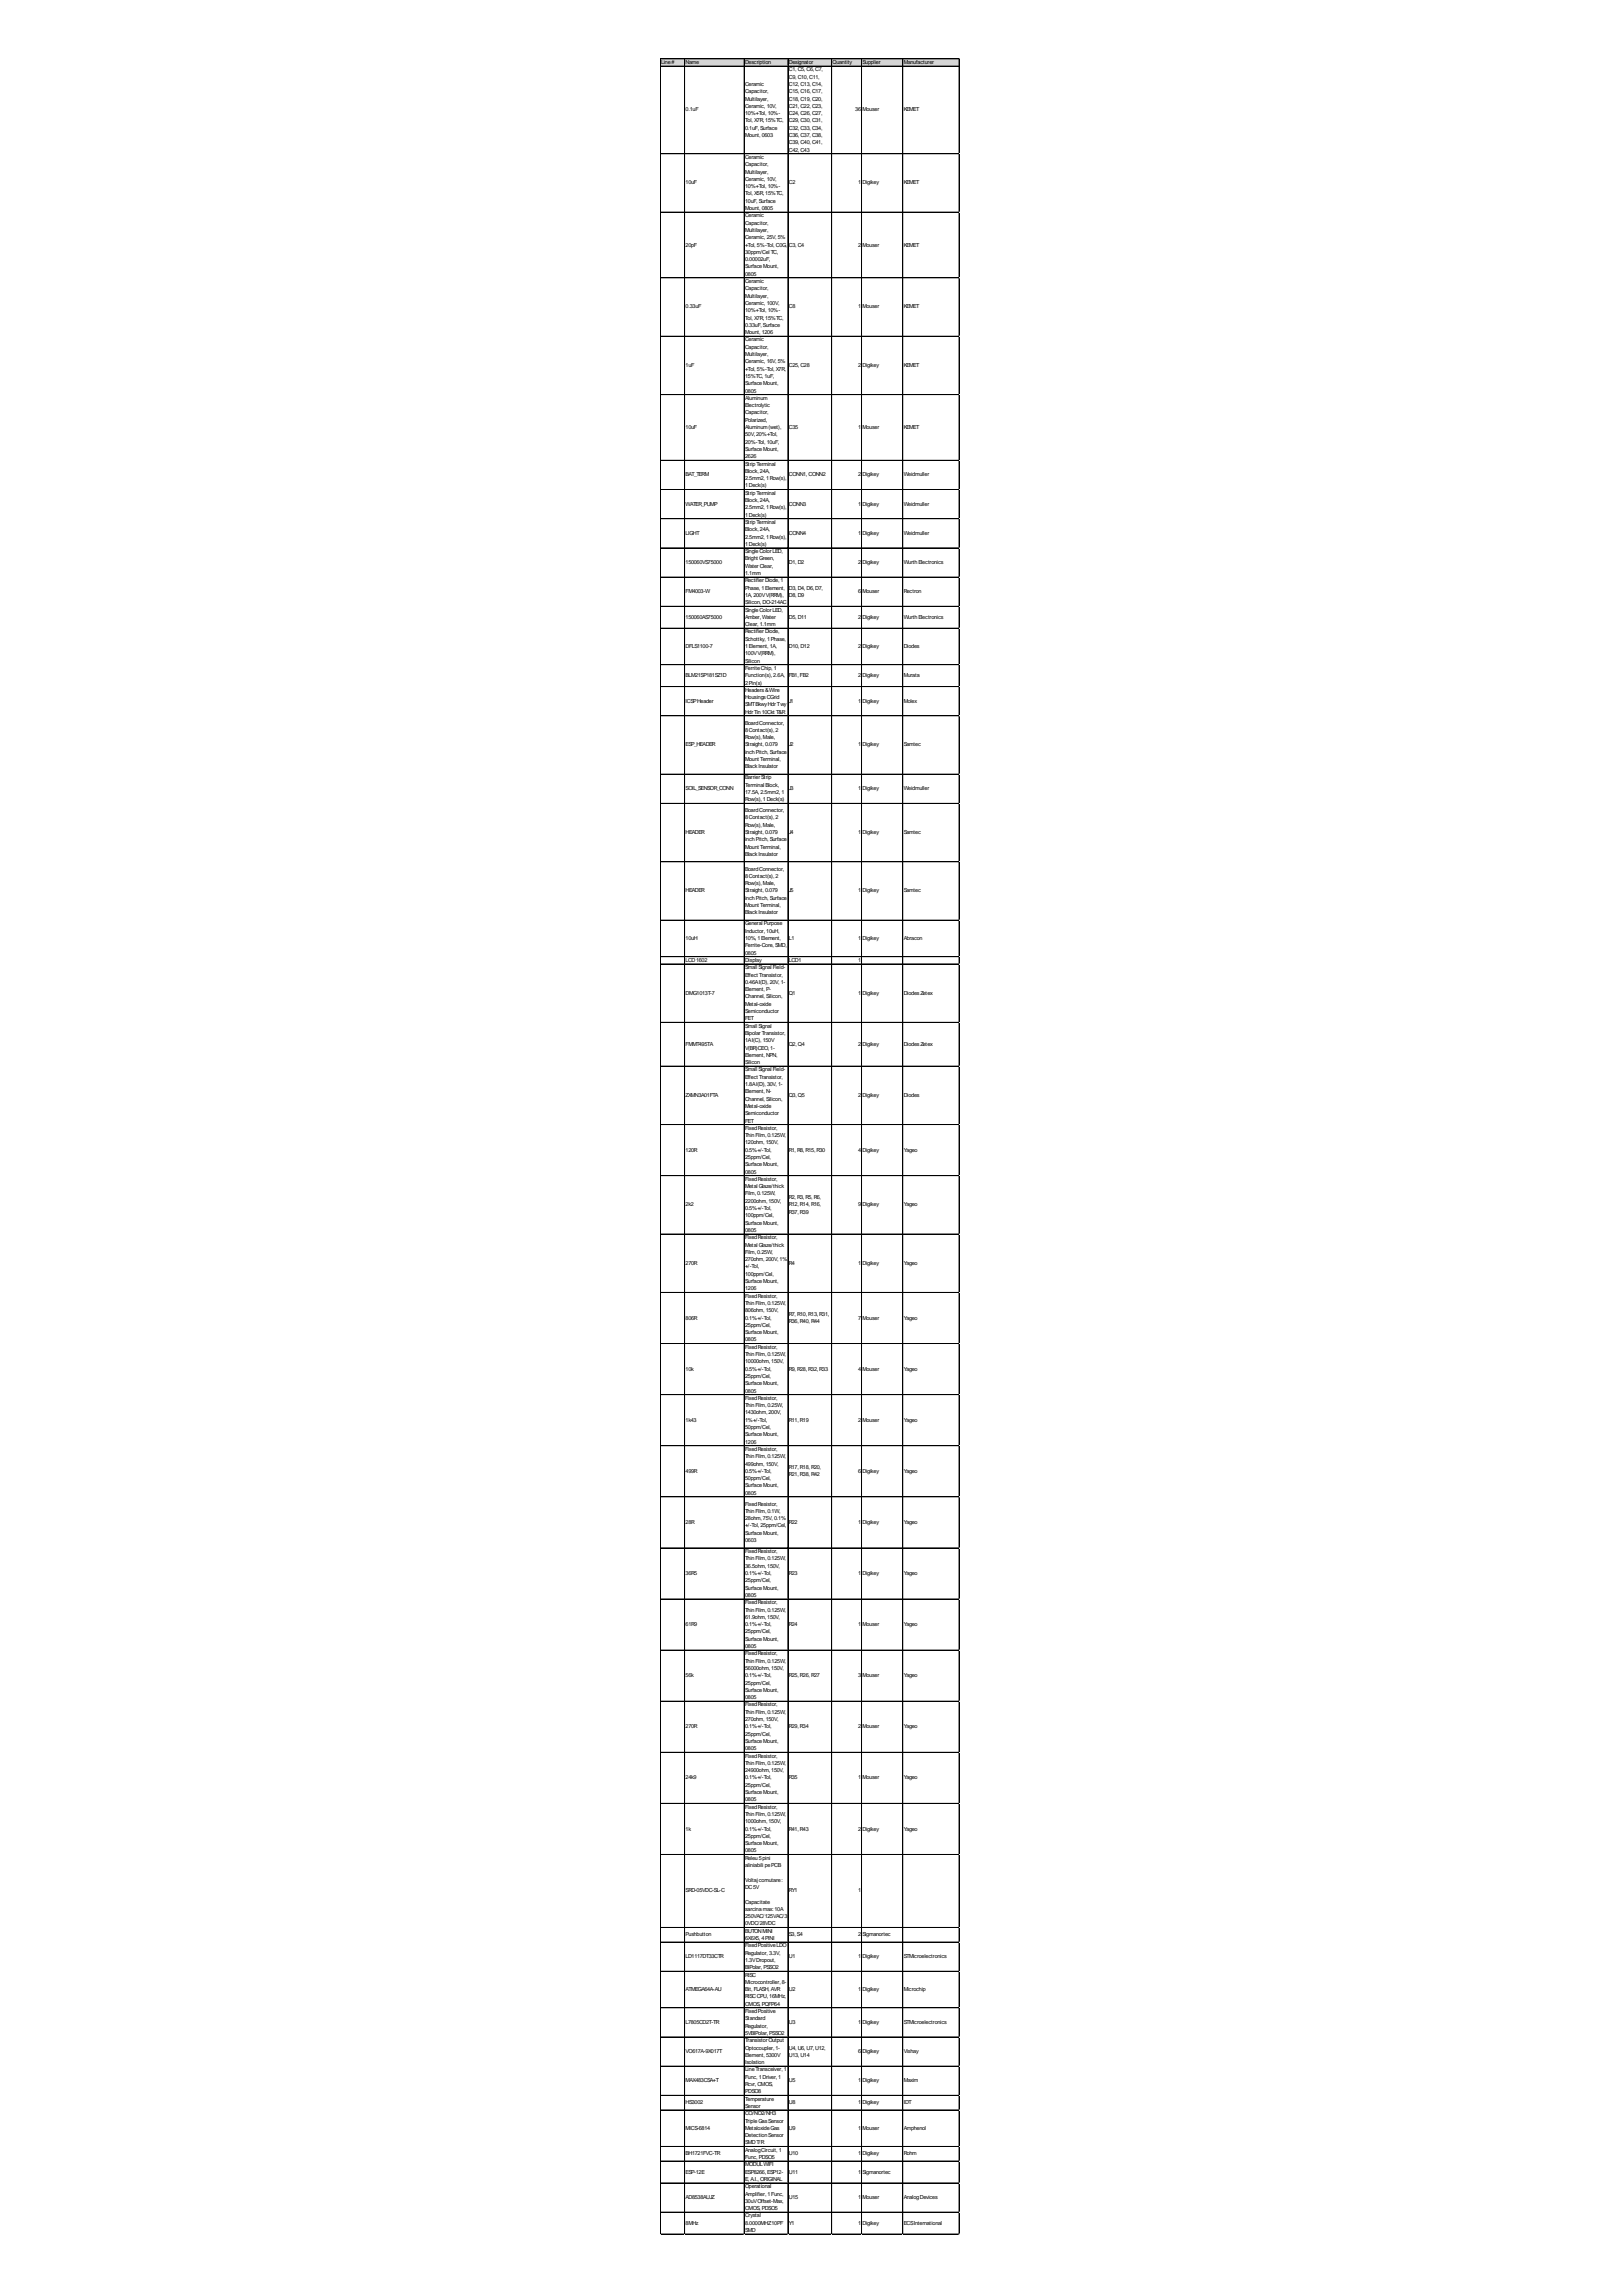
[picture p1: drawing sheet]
<svg xmlns="http://www.w3.org/2000/svg" width="210mm" height="297mm" viewBox="0 0 210 297" stroke-linecap="round" stroke-linejoin="round" font-family="sans-serif">
<defs><g id="words">
<g font-size=".7">
<text x="85.6" y="8.3">Line#</text>
<text x="88.7" y="8.3">Name</text>
<text x="96.4" y="8.3">Description</text>
<text x="96.4" y="11.1">Ceramic</text>
<text x="102.1" y="8.3">Designator</text>
<text x="102.1" y="9.2">C1, C5, C6, C7,</text>
<text x="102.1" y="10.2">C9, C10, C11,</text>
<text x="102.1" y="11.1">C12, C13, C14,</text>
<text x="107.7" y="8.3">Quantity</text>
<text x="111.6" y="8.3">Supplier</text>
<text x="117" y="8.3">Manufacturer</text>
<text x="88.7" y="14.4">0.1uF</text>
<text x="96.4" y="12.1">Capacitor,</text>
<text x="96.4" y="13">Multilayer,</text>
<text x="96.4" y="14">Ceramic, 10V,</text>
<text x="96.4" y="14.9">10%+Tol, 10%-</text>
<text x="96.4" y="15.8">Tol, X7R, 15%TC,</text>
<text x="96.4" y="16.8">0.1uF, Surface</text>
<text x="96.4" y="17.7">Mount, 0603</text>
<text x="102.1" y="12.1">C15, C16, C17,</text>
<text x="102.1" y="13">C18, C19, C20,</text>
<text x="102.1" y="14">C21, C22, C23,</text>
<text x="102.1" y="14.9">C24, C26, C27,</text>
<text x="102.1" y="15.8">C29, C30, C31,</text>
<text x="102.1" y="16.8">C32, C33, C34,</text>
<text x="102.1" y="17.7">C36, C37, C38,</text>
<text x="110.7" y="14.4">36</text>
<text x="111.6" y="14.4">Mouser</text>
<text x="117" y="14.4">KEMET</text>
<text x="88.7" y="23.9">10uF</text>
<text x="96.4" y="20.6">Ceramic</text>
<text x="96.4" y="21.5">Capacitor,</text>
<text x="96.4" y="22.5">Multilayer,</text>
<text x="96.4" y="23.4">Ceramic, 10V,</text>
<text x="102.1" y="18.7">C39, C40, C41,</text>
<text x="102.1" y="19.6">C42, C43</text>
<text x="102.1" y="23.9">C2</text>
<text x="111" y="23.9">1</text>
<text x="111.6" y="23.9">Digikey</text>
<text x="117" y="23.9">KEMET</text>
<text x="96.4" y="24.3">10%+Tol, 10%-</text>
<text x="96.4" y="25.3">Tol, X5R, 15%TC,</text>
<text x="96.4" y="26.2">10uF, Surface</text>
<text x="96.4" y="27.2">Mount, 0805</text>
<text x="96.4" y="28.1">Ceramic</text>
<text x="96.4" y="29.1">Capacitor,</text>
<text x="88.7" y="31.9">20pF</text>
<text x="96.4" y="30">Multilayer,</text>
<text x="96.4" y="31">Ceramic, 25V, 5%</text>
<text x="96.4" y="31.9">+Tol, 5%-Tol, C0G,</text>
<text x="96.4" y="32.8">30ppm/Cel TC,</text>
<text x="96.4" y="33.8">0.00002uF,</text>
<text x="96.4" y="34.7">SurfaceMount,</text>
<text x="96.4" y="35.7">0805</text>
<text x="102.1" y="31.9">C3, C4</text>
<text x="111" y="31.9">2</text>
<text x="111.6" y="31.9">Mouser</text>
<text x="117" y="31.9">KEMET</text>
<text x="88.7" y="39.9">0.33uF</text>
<text x="96.4" y="36.6">Ceramic</text>
<text x="96.4" y="37.6">Capacitor,</text>
<text x="96.4" y="38.5">Multilayer,</text>
<text x="96.4" y="39.5">Ceramic, 100V,</text>
<text x="96.4" y="40.4">10%+Tol, 10%-</text>
<text x="96.4" y="41.3">Tol, X7R, 15%TC,</text>
<text x="102.1" y="39.9">C8</text>
<text x="111" y="39.9">1</text>
<text x="111.6" y="39.9">Mouser</text>
<text x="117" y="39.9">KEMET</text>
<text x="88.7" y="47.5">1uF</text>
<text x="96.4" y="42.3">0.33uF, Surface</text>
<text x="96.4" y="43.2">Mount, 1206</text>
<text x="96.4" y="44.2">Ceramic</text>
<text x="96.4" y="45.1">Capacitor,</text>
<text x="96.4" y="46.1">Multilayer,</text>
<text x="96.4" y="47">Ceramic, 16V, 5%</text>
<text x="96.4" y="48">+Tol, 5%-Tol, X7R,</text>
<text x="102.1" y="47.5">C25, C28</text>
<text x="111" y="47.5">2</text>
<text x="111.6" y="47.5">Digikey</text>
<text x="117" y="47.5">KEMET</text>
<text x="96.4" y="48.9">15%TC, 1uF,</text>
<text x="96.4" y="49.8">SurfaceMount,</text>
<text x="96.4" y="50.8">0805</text>
<text x="96.4" y="51.7">Aluminum</text>
<text x="96.4" y="52.7">Electrolytic</text>
<text x="96.4" y="53.6">Capacitor,</text>
<text x="88.7" y="55.5">10uF</text>
<text x="96.4" y="54.6">Polarized,</text>
<text x="96.4" y="55.5">Aluminum(wet),</text>
<text x="96.4" y="56.5">50V, 20%+Tol,</text>
<text x="96.4" y="57.4">20%-Tol, 10uF,</text>
<text x="96.4" y="58.3">SurfaceMount,</text>
<text x="96.4" y="59.3">2626</text>
<text x="102.1" y="55.5">C35</text>
<text x="111" y="55.5">1</text>
<text x="111.6" y="55.5">Mouser</text>
<text x="117" y="55.5">KEMET</text>
<text x="88.7" y="61.6">BAT_TERM</text>
<text x="88.7" y="65.4">WATER_PUMP</text>
<text x="96.4" y="60.2">StripTerminal</text>
<text x="96.4" y="61.2">Block, 24A,</text>
<text x="96.4" y="62.1">2.5mm2, 1Row(s),</text>
<text x="96.4" y="63.1">1Deck(s)</text>
<text x="96.4" y="64">StripTerminal</text>
<text x="96.4" y="65">Block, 24A,</text>
<text x="96.4" y="65.9">2.5mm2, 1Row(s),</text>
<text x="102.1" y="61.6">CONN1, CONN2</text>
<text x="102.1" y="65.4">CONN3</text>
<text x="111" y="61.6">2</text>
<text x="111" y="65.4">1</text>
<text x="111.6" y="61.6">Digikey</text>
<text x="111.6" y="65.4">Digikey</text>
<text x="117" y="61.6">Weidmuller</text>
<text x="117" y="65.4">Weidmuller</text>
<text x="88.7" y="69.2">LIGHT</text>
<text x="96.4" y="66.8">1Deck(s)</text>
<text x="96.4" y="67.8">StripTerminal</text>
<text x="96.4" y="68.7">Block, 24A,</text>
<text x="96.4" y="69.7">2.5mm2, 1Row(s),</text>
<text x="96.4" y="70.6">1Deck(s)</text>
<text x="96.4" y="71.6">SingleColorLED,</text>
<text x="102.1" y="69.2">CONN4</text>
<text x="111" y="69.2">1</text>
<text x="111.6" y="69.2">Digikey</text>
<text x="117" y="69.2">Weidmuller</text>
<text x="88.7" y="73">150060VS75000</text>
<text x="88.7" y="76.7">FM4003-W</text>
<text x="96.4" y="72.5">Bright Green,</text>
<text x="96.4" y="73.5">WaterClear,</text>
<text x="96.4" y="74.4">1.1mm</text>
<text x="96.4" y="75.3">RectifierDiode, 1</text>
<text x="96.4" y="76.3">Phase, 1Element,</text>
<text x="96.4" y="77.2">1A, 200VV(RRM),</text>
<text x="102.1" y="73">D1, D2</text>
<text x="102.1" y="76.3">D3, D4, D6, D7,</text>
<text x="102.1" y="77.2">D8, D9</text>
<text x="111" y="73">2</text>
<text x="111" y="76.7">6</text>
<text x="111.6" y="73">Digikey</text>
<text x="111.6" y="76.7">Mouser</text>
<text x="117" y="73">WurthElectronics</text>
<text x="117" y="76.7">Rectron</text>
<text x="88.7" y="80.1">150060AS75000</text>
<text x="88.7" y="83.8">DFLS1100-7</text>
<text x="96.4" y="78.2">Silicon, DO-214AC</text>
<text x="96.4" y="79.1">SingleColorLED,</text>
<text x="96.4" y="80.1">Amber, Water</text>
<text x="96.4" y="81">Clear, 1.1mm</text>
<text x="96.4" y="82">RectifierDiode,</text>
<text x="96.4" y="82.9">Schottky, 1Phase,</text>
<text x="96.4" y="83.8">1Element, 1A,</text>
<text x="102.1" y="80.1">D5, D11</text>
<text x="102.1" y="83.8">D10, D12</text>
<text x="111" y="80.1">2</text>
<text x="111" y="83.8">2</text>
<text x="111.6" y="80.1">Digikey</text>
<text x="111.6" y="83.8">Digikey</text>
<text x="117" y="80.1">WurthElectronics</text>
<text x="117" y="83.8">Diodes</text>
<text x="88.7" y="87.6">BLM21SP181SZ1D</text>
<text x="96.4" y="84.8">100VV(RRM),</text>
<text x="96.4" y="85.7">Silicon</text>
<text x="96.4" y="86.7">FerriteChip, 1</text>
<text x="96.4" y="87.6">Function(s), 2.6A,</text>
<text x="96.4" y="88.6">2Pin(s)</text>
<text x="96.4" y="89.5">Headers&amp;Wire</text>
<text x="102.1" y="87.6">FB1, FB2</text>
<text x="111" y="87.6">2</text>
<text x="111.6" y="87.6">Digikey</text>
<text x="117" y="87.6">Murata</text>
<text x="88.7" y="90.9">ICSPHeader</text>
<text x="96.4" y="90.4">HousingsCGrid</text>
<text x="96.4" y="91.4">SMTBkwyHdrTwy</text>
<text x="96.4" y="92.3">HdrTin10Ckt T&amp;R</text>
<text x="96.4" y="93.7">BoardConnector,</text>
<text x="96.4" y="94.7">8Contact(s), 2</text>
<text x="96.4" y="95.6">Row(s), Male,</text>
<text x="102.1" y="90.9">J1</text>
<text x="111" y="90.9">1</text>
<text x="111.6" y="90.9">Digikey</text>
<text x="117" y="90.9">Molex</text>
<text x="88.7" y="96.6">ESP_HEADER</text>
<text x="96.4" y="96.6">Straight, 0.079</text>
<text x="96.4" y="97.5">inchPitch, Surface</text>
<text x="96.4" y="98.5">Mount Terminal,</text>
<text x="96.4" y="99.4">BlackInsulator</text>
<text x="96.4" y="100.8">BarrierStrip</text>
<text x="96.4" y="101.8">Terminal Block,</text>
<text x="102.1" y="96.6">J2</text>
<text x="111" y="96.6">1</text>
<text x="111.6" y="96.6">Digikey</text>
<text x="117" y="96.6">Samtec</text>
<text x="88.7" y="102.2">SOIL_SENSOR_CONN</text>
<text x="88.7" y="107.9">HEADER</text>
<text x="96.4" y="102.7">17.5A, 2.5mm2, 1</text>
<text x="96.4" y="103.7">Row(s), 1Deck(s)</text>
<text x="96.4" y="105.1">BoardConnector,</text>
<text x="96.4" y="106">8Contact(s), 2</text>
<text x="96.4" y="107">Row(s), Male,</text>
<text x="96.4" y="107.9">Straight, 0.079</text>
<text x="102.1" y="102.2">J3</text>
<text x="102.1" y="107.9">J4</text>
<text x="111" y="102.2">1</text>
<text x="111" y="107.9">1</text>
<text x="111.6" y="102.2">Digikey</text>
<text x="111.6" y="107.9">Digikey</text>
<text x="117" y="102.2">Weidmuller</text>
<text x="117" y="107.9">Samtec</text>
<text x="96.4" y="108.8">inchPitch, Surface</text>
<text x="96.4" y="109.8">Mount Terminal,</text>
<text x="96.4" y="110.7">BlackInsulator</text>
<text x="96.4" y="112.6">BoardConnector,</text>
<text x="96.4" y="113.6">8Contact(s), 2</text>
<text x="88.7" y="115.5">HEADER</text>
<text x="96.4" y="114.5">Row(s), Male,</text>
<text x="96.4" y="115.5">Straight, 0.079</text>
<text x="96.4" y="116.4">inchPitch, Surface</text>
<text x="96.4" y="117.3">Mount Terminal,</text>
<text x="96.4" y="118.3">BlackInsulator</text>
<text x="96.4" y="119.7">General Purpose</text>
<text x="102.1" y="115.5">J5</text>
<text x="111" y="115.5">1</text>
<text x="111.6" y="115.5">Digikey</text>
<text x="117" y="115.5">Samtec</text>
<text x="88.7" y="121.6">10uH</text>
<text x="88.7" y="124.4">LCD1602</text>
<text x="96.4" y="120.7">Inductor, 10uH,</text>
<text x="96.4" y="121.6">10%, 1Element,</text>
<text x="96.4" y="122.6">Ferrite-Core, SMD,</text>
<text x="96.4" y="123.5">0805</text>
<text x="96.4" y="124.4">Display</text>
<text x="96.4" y="125.4">Small Signal Field-</text>
<text x="102.1" y="121.6">L1</text>
<text x="102.1" y="124.4">LCD1</text>
<text x="111" y="121.6">1</text>
<text x="111" y="124.4">1</text>
<text x="111.6" y="121.6">Digikey</text>
<text x="117" y="121.6">Abracon</text>
<text x="88.7" y="128.7">DMG1013T-7</text>
<text x="96.4" y="126.3">Effect Transistor,</text>
<text x="96.4" y="127.3">0.46AI(D), 20V, 1-</text>
<text x="96.4" y="128.2">Element, P-</text>
<text x="96.4" y="129.2">Channel, Silicon,</text>
<text x="96.4" y="130.1">Metal-oxide</text>
<text x="96.4" y="131.1">Semiconductor</text>
<text x="96.4" y="132">FET</text>
<text x="102.1" y="128.7">Q1</text>
<text x="111" y="128.7">1</text>
<text x="111.6" y="128.7">Digikey</text>
<text x="117" y="128.7">DiodesZetex</text>
<text x="88.7" y="135.3">FMMT495TA</text>
<text x="96.4" y="132.9">Small Signal</text>
<text x="96.4" y="133.9">BipolarTransistor,</text>
<text x="96.4" y="134.8">1AI(C), 150V</text>
<text x="96.4" y="135.8">V(BR)CEO, 1-</text>
<text x="96.4" y="136.7">Element, NPN,</text>
<text x="96.4" y="137.7">Silicon</text>
<text x="102.1" y="135.3">Q2, Q4</text>
<text x="111" y="135.3">2</text>
<text x="111.6" y="135.3">Digikey</text>
<text x="117" y="135.3">DiodesZetex</text>
<text x="88.7" y="141.9">ZXMN3A01FTA</text>
<text x="96.4" y="138.6">Small Signal Field-</text>
<text x="96.4" y="139.6">Effect Transistor,</text>
<text x="96.4" y="140.5">1.8AI(D), 30V, 1-</text>
<text x="96.4" y="141.4">Element, N-</text>
<text x="96.4" y="142.4">Channel, Silicon,</text>
<text x="96.4" y="143.3">Metal-oxide</text>
<text x="102.1" y="141.9">Q3, Q5</text>
<text x="111" y="141.9">2</text>
<text x="111.6" y="141.9">Digikey</text>
<text x="117" y="141.9">Diodes</text>
<text x="88.7" y="149">120R</text>
<text x="96.4" y="144.3">Semiconductor</text>
<text x="96.4" y="145.2">FET</text>
<text x="96.4" y="146.2">FixedResistor,</text>
<text x="96.4" y="147.1">ThinFilm, 0.125W,</text>
<text x="96.4" y="148.1">120ohm, 150V,</text>
<text x="96.4" y="149">0.5%+/-Tol,</text>
<text x="96.4" y="149.9">25ppm/Cel,</text>
<text x="102.1" y="149">R1, R8, R15, R30</text>
<text x="111" y="149">4</text>
<text x="111.6" y="149">Digikey</text>
<text x="117" y="149">Yageo</text>
<text x="96.4" y="150.9">SurfaceMount,</text>
<text x="96.4" y="151.8">0805</text>
<text x="96.4" y="152.8">FixedResistor,</text>
<text x="96.4" y="153.7">Metal Glaze/thick</text>
<text x="96.4" y="154.7">Film, 0.125W,</text>
<text x="96.4" y="155.6">2200ohm, 150V,</text>
<text x="102.1" y="155.1">R2, R3, R5, R6,</text>
<text x="88.7" y="156.1">2k2</text>
<text x="96.4" y="156.6">0.5%+/-Tol,</text>
<text x="96.4" y="157.5">100ppm/Cel,</text>
<text x="96.4" y="158.4">SurfaceMount,</text>
<text x="96.4" y="159.4">0805</text>
<text x="96.4" y="160.3">FixedResistor,</text>
<text x="96.4" y="161.3">Metal Glaze/thick</text>
<text x="102.1" y="156.1">R12, R14, R16,</text>
<text x="102.1" y="157">R37, R39</text>
<text x="111" y="156.1">9</text>
<text x="111.6" y="156.1">Digikey</text>
<text x="117" y="156.1">Yageo</text>
<text x="88.7" y="163.6">270R</text>
<text x="96.4" y="162.2">Film, 0.25W,</text>
<text x="96.4" y="163.2">270ohm, 200V, 1%</text>
<text x="96.4" y="164.1">+/-Tol,</text>
<text x="96.4" y="165.1">100ppm/Cel,</text>
<text x="96.4" y="166">SurfaceMount,</text>
<text x="96.4" y="166.9">1206</text>
<text x="96.4" y="167.9">FixedResistor,</text>
<text x="102.1" y="163.6">R4</text>
<text x="111" y="163.6">1</text>
<text x="111.6" y="163.6">Digikey</text>
<text x="117" y="163.6">Yageo</text>
<text x="88.7" y="170.7">806R</text>
<text x="96.4" y="168.8">ThinFilm, 0.125W,</text>
<text x="96.4" y="169.8">806ohm, 150V,</text>
<text x="96.4" y="170.7">0.1%+/-Tol,</text>
<text x="96.4" y="171.7">25ppm/Cel,</text>
<text x="96.4" y="172.6">SurfaceMount,</text>
<text x="96.4" y="173.6">0805</text>
<text x="102.1" y="170.2">R7, R10, R13, R31,</text>
<text x="102.1" y="171.2">R36, R40, R44</text>
<text x="111" y="170.7">7</text>
<text x="111.6" y="170.7">Mouser</text>
<text x="117" y="170.7">Yageo</text>
<text x="88.7" y="177.3">10k</text>
<text x="96.4" y="174.5">FixedResistor,</text>
<text x="96.4" y="175.4">ThinFilm, 0.125W,</text>
<text x="96.4" y="176.4">10000ohm, 150V,</text>
<text x="96.4" y="177.3">0.5%+/-Tol,</text>
<text x="96.4" y="178.3">25ppm/Cel,</text>
<text x="96.4" y="179.2">SurfaceMount,</text>
<text x="102.1" y="177.3">R9, R28, R32, R33</text>
<text x="111" y="177.3">4</text>
<text x="111.6" y="177.3">Mouser</text>
<text x="117" y="177.3">Yageo</text>
<text x="88.7" y="183.9">1k43</text>
<text x="96.4" y="180.2">0805</text>
<text x="96.4" y="181.1">FixedResistor,</text>
<text x="96.4" y="182">ThinFilm, 0.25W,</text>
<text x="96.4" y="183">1430ohm, 200V,</text>
<text x="96.4" y="183.9">1%+/-Tol,</text>
<text x="96.4" y="184.9">50ppm/Cel,</text>
<text x="96.4" y="185.8">SurfaceMount,</text>
<text x="102.1" y="183.9">R11, R19</text>
<text x="111" y="183.9">2</text>
<text x="111.6" y="183.9">Mouser</text>
<text x="117" y="183.9">Yageo</text>
<text x="88.7" y="190.5">499R</text>
<text x="96.4" y="186.8">1206</text>
<text x="96.4" y="187.7">FixedResistor,</text>
<text x="96.4" y="188.7">ThinFilm, 0.125W,</text>
<text x="96.4" y="189.6">499ohm, 150V,</text>
<text x="96.4" y="190.5">0.5%+/-Tol,</text>
<text x="96.4" y="191.5">50ppm/Cel,</text>
<text x="102.1" y="190.1">R17, R18, R20,</text>
<text x="102.1" y="191">R21, R38, R42</text>
<text x="111" y="190.5">6</text>
<text x="111.6" y="190.5">Digikey</text>
<text x="117" y="190.5">Yageo</text>
<text x="88.7" y="197.2">28R</text>
<text x="96.4" y="192.4">SurfaceMount,</text>
<text x="96.4" y="193.4">0805</text>
<text x="96.4" y="194.8">FixedResistor,</text>
<text x="96.4" y="195.7">ThinFilm, 0.1W,</text>
<text x="96.4" y="196.7">28ohm, 75V, 0.1%</text>
<text x="96.4" y="197.6">+/-Tol, 25ppm/Cel,</text>
<text x="102.1" y="197.2">R22</text>
<text x="111" y="197.2">1</text>
<text x="111.6" y="197.2">Digikey</text>
<text x="117" y="197.2">Yageo</text>
<text x="88.7" y="203.8">36R5</text>
<text x="96.4" y="198.6">SurfaceMount,</text>
<text x="96.4" y="199.5">0603</text>
<text x="96.4" y="200.9">FixedResistor,</text>
<text x="96.4" y="201.9">ThinFilm, 0.125W,</text>
<text x="96.4" y="202.8">36.5ohm, 150V,</text>
<text x="96.4" y="203.8">0.1%+/-Tol,</text>
<text x="102.1" y="203.8">R23</text>
<text x="111" y="203.8">1</text>
<text x="111.6" y="203.8">Digikey</text>
<text x="117" y="203.8">Yageo</text>
<text x="96.4" y="204.7">25ppm/Cel,</text>
<text x="96.4" y="205.7">SurfaceMount,</text>
<text x="96.4" y="206.6">0805</text>
<text x="96.4" y="207.5">FixedResistor,</text>
<text x="96.4" y="208.5">ThinFilm, 0.125W,</text>
<text x="96.4" y="209.4">61.9ohm, 150V,</text>
<text x="88.7" y="210.4">61R9</text>
<text x="96.4" y="210.4">0.1%+/-Tol,</text>
<text x="96.4" y="211.3">25ppm/Cel,</text>
<text x="96.4" y="212.3">SurfaceMount,</text>
<text x="96.4" y="213.2">0805</text>
<text x="96.4" y="214.2">FixedResistor,</text>
<text x="96.4" y="215.1">ThinFilm, 0.125W,</text>
<text x="102.1" y="210.4">R24</text>
<text x="111" y="210.4">1</text>
<text x="111.6" y="210.4">Mouser</text>
<text x="117" y="210.4">Yageo</text>
<text x="88.7" y="217">56k</text>
<text x="96.4" y="216">56000ohm, 150V,</text>
<text x="96.4" y="217">0.1%+/-Tol,</text>
<text x="96.4" y="217.9">25ppm/Cel,</text>
<text x="96.4" y="218.9">SurfaceMount,</text>
<text x="96.4" y="219.8">0805</text>
<text x="96.4" y="220.8">FixedResistor,</text>
<text x="96.4" y="221.7">ThinFilm, 0.125W,</text>
<text x="102.1" y="217">R25, R26, R27</text>
<text x="111" y="217">3</text>
<text x="111.6" y="217">Mouser</text>
<text x="117" y="217">Yageo</text>
<text x="88.7" y="223.6">270R</text>
<text x="96.4" y="222.7">270ohm, 150V,</text>
<text x="96.4" y="223.6">0.1%+/-Tol,</text>
<text x="96.4" y="224.5">25ppm/Cel,</text>
<text x="96.4" y="225.5">SurfaceMount,</text>
<text x="96.4" y="226.4">0805</text>
<text x="96.4" y="227.4">FixedResistor,</text>
<text x="102.1" y="223.6">R29, R34</text>
<text x="111" y="223.6">2</text>
<text x="111.6" y="223.6">Mouser</text>
<text x="117" y="223.6">Yageo</text>
<text x="88.7" y="230.2">24k9</text>
<text x="96.4" y="228.3">ThinFilm, 0.125W,</text>
<text x="96.4" y="229.3">24900ohm, 150V,</text>
<text x="96.4" y="230.2">0.1%+/-Tol,</text>
<text x="96.4" y="231.2">25ppm/Cel,</text>
<text x="96.4" y="232.1">SurfaceMount,</text>
<text x="96.4" y="233">0805</text>
<text x="96.4" y="234">FixedResistor,</text>
<text x="102.1" y="230.2">R35</text>
<text x="111" y="230.2">1</text>
<text x="111.6" y="230.2">Mouser</text>
<text x="117" y="230.2">Yageo</text>
<text x="88.7" y="236.8">1k</text>
<text x="96.4" y="234.9">ThinFilm, 0.125W,</text>
<text x="96.4" y="235.9">1000ohm, 150V,</text>
<text x="96.4" y="236.8">0.1%+/-Tol,</text>
<text x="96.4" y="237.8">25ppm/Cel,</text>
<text x="96.4" y="238.7">SurfaceMount,</text>
<text x="96.4" y="239.7">0805</text>
<text x="102.1" y="236.8">R41, R43</text>
<text x="111" y="236.8">2</text>
<text x="111.6" y="236.8">Digikey</text>
<text x="117" y="236.8">Yageo</text>
<text x="88.7" y="244.8">SRD-05VDC-SL-C</text>
<text x="96.4" y="240.6">Releu5pini</text>
<text x="96.4" y="241.5">aliniabili pePCB</text>
<text x="96.4" y="243.4">Voltaj comutare:</text>
<text x="96.4" y="244.4">DC5V</text>
<text x="102.1" y="244.8">RY1</text>
<text x="111" y="244.8">1</text>
<text x="88.7" y="250.5">Pushbutton</text>
<text x="96.4" y="246.3">Capacitate</text>
<text x="96.4" y="247.2">sarcinamax: 10A</text>
<text x="96.4" y="248.2">250VAC/125VAC/3</text>
<text x="96.4" y="249.1">0VDC/28VDC</text>
<text x="96.4" y="250">BUTONMINI</text>
<text x="96.4" y="251">6X6X5, 4PINI</text>
<text x="96.4" y="251.9">FixedPositiveLDO</text>
<text x="102.1" y="250.5">S3, S4</text>
<text x="111" y="250.5">2</text>
<text x="111.6" y="250.5">Sigmanortec</text>
<text x="88.7" y="253.3">LD1117DT33CTR</text>
<text x="88.7" y="257.6">ATMEGA64A-AU</text>
<text x="96.4" y="252.9">Regulator, 3.3V,</text>
<text x="96.4" y="253.8">1.3VDropout,</text>
<text x="96.4" y="254.8">BIPolar, PSSO2</text>
<text x="96.4" y="255.7">RISC</text>
<text x="96.4" y="256.7">Microcontroller, 8-</text>
<text x="96.4" y="257.6">Bit, FLASH, AVR</text>
<text x="102.1" y="253.3">U1</text>
<text x="102.1" y="257.6">U2</text>
<text x="111" y="253.3">1</text>
<text x="111" y="257.6">1</text>
<text x="111.6" y="253.3">Digikey</text>
<text x="111.6" y="257.6">Digikey</text>
<text x="117" y="253.3">STMicroelectronics</text>
<text x="117" y="257.6">Microchip</text>
<text x="88.7" y="261.8">L7805CD2T-TR</text>
<text x="96.4" y="258.5">RISCCPU, 16MHz,</text>
<text x="96.4" y="259.5">CMOS, PQFP64</text>
<text x="96.4" y="260.4">FixedPositive</text>
<text x="96.4" y="261.4">Standard</text>
<text x="96.4" y="262.3">Regulator,</text>
<text x="96.4" y="263.3">5VBIPolar, PSSO2</text>
<text x="102.1" y="261.8">U3</text>
<text x="111" y="261.8">1</text>
<text x="111.6" y="261.8">Digikey</text>
<text x="117" y="261.8">STMicroelectronics</text>
<text x="88.7" y="265.6">VO617A-9X017T</text>
<text x="88.7" y="269.4">MAX483CSA+T</text>
<text x="96.4" y="264.2">TransistorOutput</text>
<text x="96.4" y="265.2">Optocoupler, 1-</text>
<text x="96.4" y="266.1">Element, 5300V</text>
<text x="96.4" y="267">Isolation</text>
<text x="96.4" y="268">LineTransceiver, 1</text>
<text x="96.4" y="268.9">Func, 1Driver, 1</text>
<text x="96.4" y="269.9">Rcvr, CMOS,</text>
<text x="102.1" y="265.2">U4, U6, U7, U12,</text>
<text x="102.1" y="266.1">U13, U14</text>
<text x="102.1" y="269.4">U5</text>
<text x="111" y="265.6">6</text>
<text x="111" y="269.4">1</text>
<text x="111.6" y="265.6">Digikey</text>
<text x="111.6" y="269.4">Digikey</text>
<text x="117" y="265.6">Vishay</text>
<text x="117" y="269.4">Maxim</text>
<text x="88.7" y="272.2">HS3002</text>
<text x="88.7" y="275.5">MICS-6814</text>
<text x="96.4" y="270.8">PDSO8</text>
<text x="96.4" y="271.8">Temperature</text>
<text x="96.4" y="272.7">Sensor</text>
<text x="96.4" y="273.7">CO/NO2/NH3</text>
<text x="96.4" y="274.6">TripleGasSensor</text>
<text x="96.4" y="275.5">MetaloxideGas</text>
<text x="102.1" y="272.2">U8</text>
<text x="102.1" y="275.5">U9</text>
<text x="111" y="272.2">1</text>
<text x="111" y="275.5">1</text>
<text x="111.6" y="272.2">Digikey</text>
<text x="111.6" y="275.5">Mouser</text>
<text x="117" y="272.2">IDT</text>
<text x="117" y="275.5">Amphenol</text>
<text x="88.7" y="278.8">BH1721FVC-TR</text>
<text x="88.7" y="281.2">ESP-12E</text>
<text x="96.4" y="276.5">DetectionSensor</text>
<text x="96.4" y="277.4">SMDT/R</text>
<text x="96.4" y="278.4">AnalogCircuit, 1</text>
<text x="96.4" y="279.3">Func, PDSO5</text>
<text x="96.4" y="280.3">MODULWIFI</text>
<text x="96.4" y="281.2">ESP8266, ESP12-</text>
<text x="102.1" y="278.8">U10</text>
<text x="102.1" y="281.2">U11</text>
<text x="111" y="278.8">1</text>
<text x="111" y="281.2">1</text>
<text x="111.6" y="278.8">Digikey</text>
<text x="111.6" y="281.2">Sigmanortec</text>
<text x="117" y="278.8">Rohm</text>
<text x="88.7" y="284.5">AD8538AUJZ</text>
<text x="88.7" y="287.8">8MHz</text>
<text x="96.4" y="282.1">E, A.I., ORIGINAL</text>
<text x="96.4" y="283.1">Operational</text>
<text x="96.4" y="284">Amplifier, 1Func,</text>
<text x="96.4" y="285">30uVOffset-Max,</text>
<text x="96.4" y="285.9">CMOS, PDSO5</text>
<text x="96.4" y="286.9">Crystal</text>
<text x="96.4" y="287.8">8.0000MHZ10PF</text>
<text x="102.1" y="284.5">U15</text>
<text x="102.1" y="287.8">Y1</text>
<text x="111" y="284.5">1</text>
<text x="111" y="287.8">1</text>
<text x="111.6" y="284.5">Mouser</text>
<text x="111.6" y="287.8">Digikey</text>
<text x="117" y="284.5">AnalogDevices</text>
<text x="117" y="287.8">ECSInternational</text>
<text x="96.4" y="288.8">SMD</text>
</g>
</g></defs>
<path d="M85.4 7.6h38.8v1h-38.8z" fill="#d3d3d3"/>
<g fill="none" stroke="#000" stroke-width=".13">
<path d="M85.5 7.6l-.1 281.5M85.5 7.6h38.6M85.5 7.6h38.6v281.5M85.5 8.6h38.6M85.5 19.9h38.6M88.6 7.6v281.5M96.3 7.6v281.5M102 7.6v281.5M107.6 7.6v281.5M111.5 7.6v281.5M116.8 7.6v281.5M124.1 7.6v281.5"/>
<path d="M85.5 27.4h38.6M85.5 27.5h38.6M85.5 35.9l38.6 .1M85.5 43.5h38.6M85.5 51.1h38.6M85.5 59.5l38.6 .1M85.5 63.3h38.6M85.5 67.1h38.6M85.5 70.9h38.6M85.5 74.7h38.6M85.5 78.4h38.6M85.5 78.5h38.6"/>
<path d="M85.5 81.3h38.6M85.5 86h38.6M85.5 88.8h38.6M85.5 92.6h38.6M85.5 100.2h38.6M85.5 103.9h38.6M85.5 111.5h38.6M85.5 119l38.6 .1M85.5 123.8h38.6M85.5 124.7h38.6M85.5 132.3h38.6M85.5 137.9h38.6"/>
<path d="M85.5 145.5h38.6M85.5 152.1h38.6M85.5 159.6l38.6 .1M85.5 167.2h38.6M85.5 173.8h38.6M85.5 180.4h38.6M85.5 187h38.6M85.5 187.1h38.6M85.5 193.6h38.6M85.5 193.7h38.6M85.5 200.3h38.6M85.5 206.9h38.6"/>
<path d="M85.5 213.5h38.6M85.5 220.1h38.6M85.5 226.7h38.6M85.5 233.3h38.6M85.5 239.9h38.6M85.5 249.4h38.6M85.5 251.2h38.6M85.5 251.3h38.6M85.5 255h38.6M85.5 259.7l38.6 .1M85.5 263.5h38.6M85.5 267.3h38.6"/>
<path d="M85.5 271.1h38.6M85.5 273h38.6M85.5 277.7h38.6M85.5 279.6h38.6M85.5 282.4h38.6M85.5 286.2h38.6M85.5 289h38.6"/>
</g>
<path d="M85.4 289.1h.1" fill="none" stroke="#e0e0e0" stroke-width=".13"/>
<path d="M88.6 289.1h.1" fill="none" stroke="#e0e0e0" stroke-width=".13"/>
<path d="M96.3 289.1h.1" fill="none" stroke="#e0e0e0" stroke-width=".13"/>
<path d="M102 289.1h.1" fill="none" stroke="#e0e0e0" stroke-width=".13"/>
<path d="M107.6 289.1h.1" fill="none" stroke="#e0e0e0" stroke-width=".13"/>
<path d="M111.5 289.1h.1" fill="none" stroke="#e0e0e0" stroke-width=".13"/>
<path d="M116.8 289.1h.1" fill="none" stroke="#e0e0e0" stroke-width=".13"/>
<path d="M124.1 289.1h.1" fill="none" stroke="#e0e0e0" stroke-width=".13"/>
<path d="M124.1 19.9h.1" fill="none" stroke="#e0e0e0" stroke-width=".13"/>
<path d="M124.1 27.4h.1" fill="none" stroke="#e0e0e0" stroke-width=".13"/>
<path d="M124.1 35.9h.1" fill="none" stroke="#e0e0e0" stroke-width=".13"/>
<path d="M124.1 43.5h.1" fill="none" stroke="#e0e0e0" stroke-width=".13"/>
<path d="M124.1 51.1h.1" fill="none" stroke="#e0e0e0" stroke-width=".13"/>
<path d="M124.1 59.5h.1" fill="none" stroke="#e0e0e0" stroke-width=".13"/>
<path d="M124.1 63.3h.1" fill="none" stroke="#e0e0e0" stroke-width=".13"/>
<path d="M124.1 67.1h.1" fill="none" stroke="#e0e0e0" stroke-width=".13"/>
<path d="M124.1 70.9h.1" fill="none" stroke="#e0e0e0" stroke-width=".13"/>
<path d="M124.1 74.7h.1" fill="none" stroke="#e0e0e0" stroke-width=".13"/>
<path d="M124.1 78.4h.1" fill="none" stroke="#e0e0e0" stroke-width=".13"/>
<path d="M124.1 81.3h.1" fill="none" stroke="#e0e0e0" stroke-width=".13"/>
<path d="M124.1 86h.1" fill="none" stroke="#e0e0e0" stroke-width=".13"/>
<path d="M124.1 88.8h.1" fill="none" stroke="#e0e0e0" stroke-width=".13"/>
<path d="M124.1 92.6h.1" fill="none" stroke="#e0e0e0" stroke-width=".13"/>
<path d="M124.1 100.2h.1" fill="none" stroke="#e0e0e0" stroke-width=".13"/>
<path d="M124.1 103.9h.1" fill="none" stroke="#e0e0e0" stroke-width=".13"/>
<path d="M124.1 111.5h.1" fill="none" stroke="#e0e0e0" stroke-width=".13"/>
<path d="M124.1 119h.1" fill="none" stroke="#e0e0e0" stroke-width=".13"/>
<path d="M124.1 123.8h.1" fill="none" stroke="#e0e0e0" stroke-width=".13"/>
<path d="M124.1 124.7h.1" fill="none" stroke="#e0e0e0" stroke-width=".13"/>
<path d="M124.1 132.3h.1" fill="none" stroke="#e0e0e0" stroke-width=".13"/>
<path d="M124.1 137.9h.1" fill="none" stroke="#e0e0e0" stroke-width=".13"/>
<path d="M124.1 145.5h.1" fill="none" stroke="#e0e0e0" stroke-width=".13"/>
<path d="M124.1 152.1h.1" fill="none" stroke="#e0e0e0" stroke-width=".13"/>
<path d="M124.1 159.6h.1" fill="none" stroke="#e0e0e0" stroke-width=".13"/>
<path d="M124.1 167.2h.1" fill="none" stroke="#e0e0e0" stroke-width=".13"/>
<path d="M124.1 173.8h.1" fill="none" stroke="#e0e0e0" stroke-width=".13"/>
<path d="M124.1 180.4h.1" fill="none" stroke="#e0e0e0" stroke-width=".13"/>
<path d="M124.1 187h.1" fill="none" stroke="#e0e0e0" stroke-width=".13"/>
<path d="M124.1 193.6h.1" fill="none" stroke="#e0e0e0" stroke-width=".13"/>
<path d="M124.1 200.3h.1" fill="none" stroke="#e0e0e0" stroke-width=".13"/>
<path d="M124.1 206.9h.1" fill="none" stroke="#e0e0e0" stroke-width=".13"/>
<path d="M124.1 213.5h.1" fill="none" stroke="#e0e0e0" stroke-width=".13"/>
<path d="M124.1 220.1h.1" fill="none" stroke="#e0e0e0" stroke-width=".13"/>
<path d="M124.1 226.7h.1" fill="none" stroke="#e0e0e0" stroke-width=".13"/>
<path d="M124.1 233.3h.1" fill="none" stroke="#e0e0e0" stroke-width=".13"/>
<path d="M124.1 239.9h.1" fill="none" stroke="#e0e0e0" stroke-width=".13"/>
<path d="M124.1 249.4h.1" fill="none" stroke="#e0e0e0" stroke-width=".13"/>
<path d="M124.1 251.2h.1" fill="none" stroke="#e0e0e0" stroke-width=".13"/>
<path d="M124.1 255h.1" fill="none" stroke="#e0e0e0" stroke-width=".13"/>
<path d="M124.1 259.7h.1" fill="none" stroke="#e0e0e0" stroke-width=".13"/>
<path d="M124.1 263.5h.1" fill="none" stroke="#e0e0e0" stroke-width=".13"/>
<path d="M124.1 267.3h.1" fill="none" stroke="#e0e0e0" stroke-width=".13"/>
<path d="M124.1 271.1h.1" fill="none" stroke="#e0e0e0" stroke-width=".13"/>
<path d="M124.1 273h.1" fill="none" stroke="#e0e0e0" stroke-width=".13"/>
<path d="M124.1 277.7h.1" fill="none" stroke="#e0e0e0" stroke-width=".13"/>
<path d="M124.1 279.6h.1" fill="none" stroke="#e0e0e0" stroke-width=".13"/>
<path d="M124.1 282.4h.1" fill="none" stroke="#e0e0e0" stroke-width=".13"/>
<path d="M124.1 286.2h.1" fill="none" stroke="#e0e0e0" stroke-width=".13"/>
<path d="M124.1 289h.1" fill="none" stroke="#e0e0e0" stroke-width=".13"/>
<use href="#words"/>
</svg>
